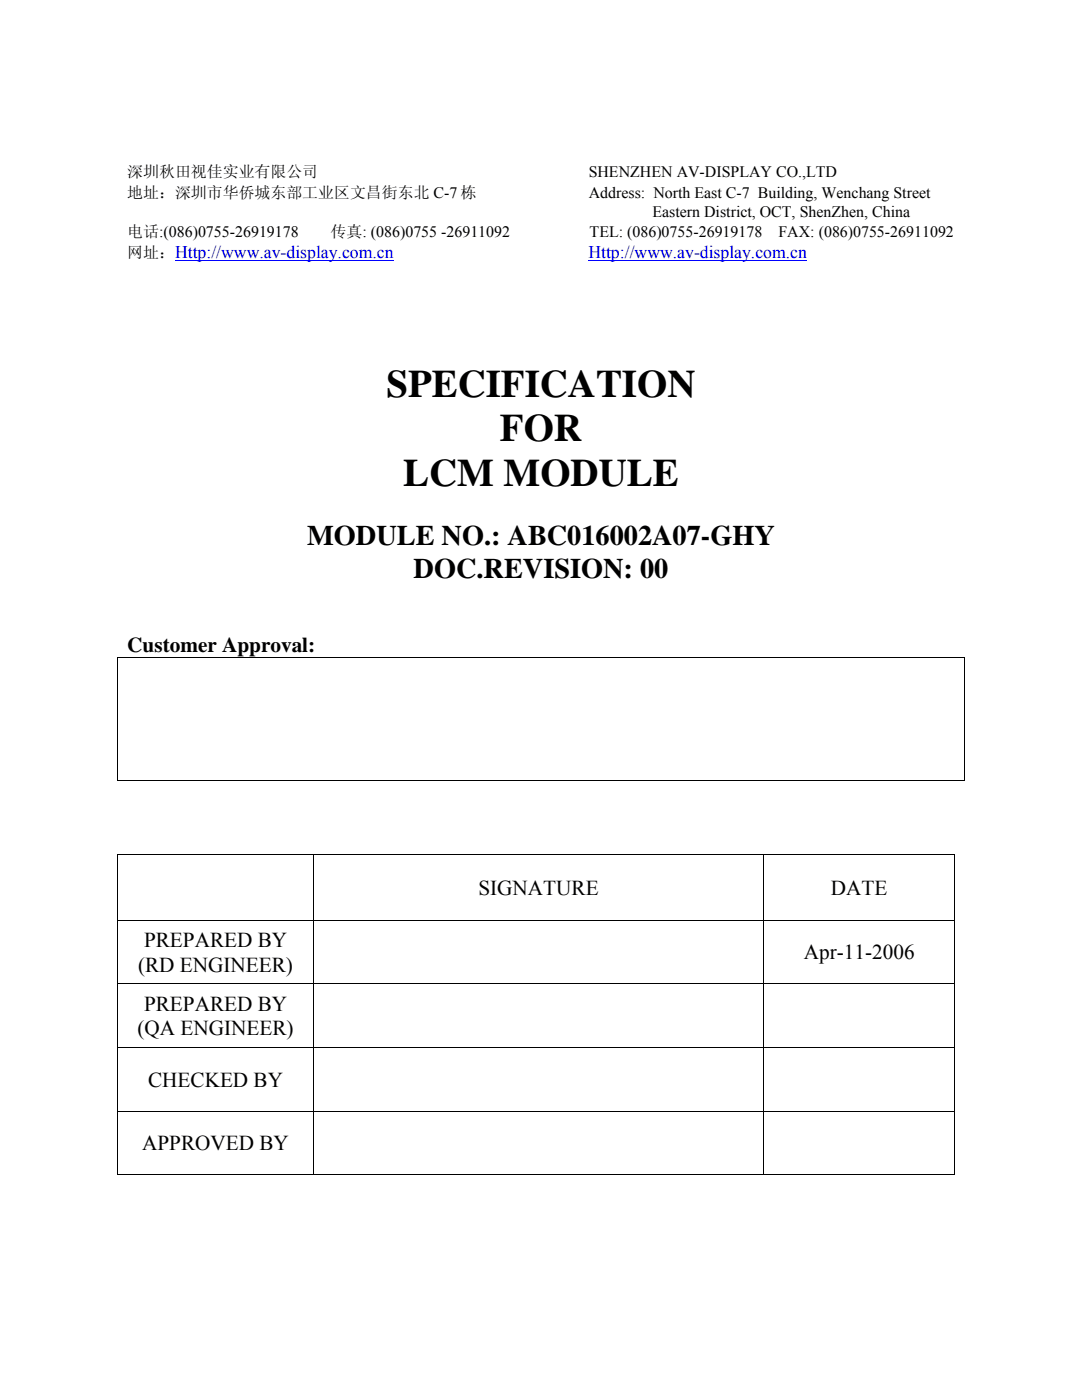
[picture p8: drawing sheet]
<svg xmlns="http://www.w3.org/2000/svg" width="216mm" height="279mm" viewBox="0 0 216 279" stroke-linecap="round" stroke-linejoin="round" font-family="sans-serif">
<defs><g id="words">
<g font-size="7.8">
<text x="77.1" y="79.2">SPECIFICATION</text>
<text x="99.8" y="88.1">FOR</text>
<text x="80.5" y="97">LCM MODULE</text>
</g>
<g font-size="5.7">
<text x="61.3" y="108.8">MODULE NO.: ABC016002A07-GHY</text>
<text x="82.5" y="115.3">DOC.REVISION: 00</text>
</g>
<g font-size="4.2">
<text x="25.4" y="130.2">Customer Approval:</text>
<text x="95.5" y="178.5">SIGNATURE</text>
<text x="165.8" y="178.5">DATE</text>
<text x="28.7" y="189">PREPARED BY</text>
<text x="160.4" y="191.5">Apr-11-2006</text>
<text x="27.6" y="193.9">(RD ENGINEER)</text>
<text x="28.7" y="201.7">PREPARED BY</text>
<text x="27.5" y="206.6">(QA ENGINEER)</text>
<text x="29.6" y="216.9">CHECKED BY</text>
<text x="28.4" y="229.6">APPROVED BY</text>
</g>
<text font-size="3.5" fill="#00f" x="117.4" y="51.5">Http://www.av-display.com.cn</text>
<g font-size="3.2">
<text x="25.4" y="35.4">深圳秋田视佳实业有限公司</text>
<text x="117.5" y="35.4">SHENZHEN AV-DISPLAY CO.,LTD</text>
<text x="25.4" y="39.5">地址：深圳市华侨城东部工业区文昌街东北 C-7 栋</text>
<text x="117.5" y="39.5">Address: North East C-7 Building, Wenchang Street</text>
<text x="25.4" y="47.3">电话:(086)0755-26919178</text>
<text x="66" y="47.3">传真: (086)0755 -26911092</text>
<text x="117.7" y="47.3">TEL: (086)0755-26919178</text>
<text x="130.2" y="43.4">Eastern District, OCT, ShenZhen, China</text>
<text x="155.3" y="47.3">FAX: (086)0755-26911092</text>
<text x="25.4" y="51.5">网址：Http://www.av-display.com.cn</text>
</g>
</g></defs>
<path d="M34.9 52h43.6M117.4 52h43.6" fill="none" stroke="#00f" stroke-width=".2"/>
<path d="M23.4 131.1h.2v.2h-.2zM192.3 131.1h.2v.2h-.2zM192.3 155.6h.2v.2h-.2zM23.4 170.4h.2v.2h-.2zM190.4 170.4h.2v.2h-.2zM190.4 234.4h.2v.1h-.2z" fill="#000"/>
<g fill="none" stroke="#000" stroke-width=".2">
<path d="M23.4 131.2h169.1M23.5 131.3v24.5M192.4 131.3v24.5M23.4 155.7h168.9M23.4 170.5h167.2M23.5 170.6v13M62.5 170.6v13M152.4 170.6v13M190.5 170.6v13M23.4 183.6h167.2M23.4 196.3h167.2M23.5 183.7v12.6"/>
<path d="M23.5 196.4v12.6M62.5 183.7v12.6M62.5 196.4v12.6M152.4 183.7v12.6M152.4 196.4v12.6M190.5 183.7v12.6M190.5 196.4v12.6M23.4 209h167.2M23.5 209.1v12.6M62.5 209.1v12.6M152.4 209.1v12.6M190.5 209.1v12.6"/>
<path d="M23.4 221.7h167.2M23.4 234.4h39.1M23.5 221.8v12.7M62.5 221.8v12.7M62.6 234.4h89.7M152.4 221.8v12.7M152.5 234.4h37.9M190.5 221.8v12.7"/>
</g>
<use href="#words"/>
</svg>
